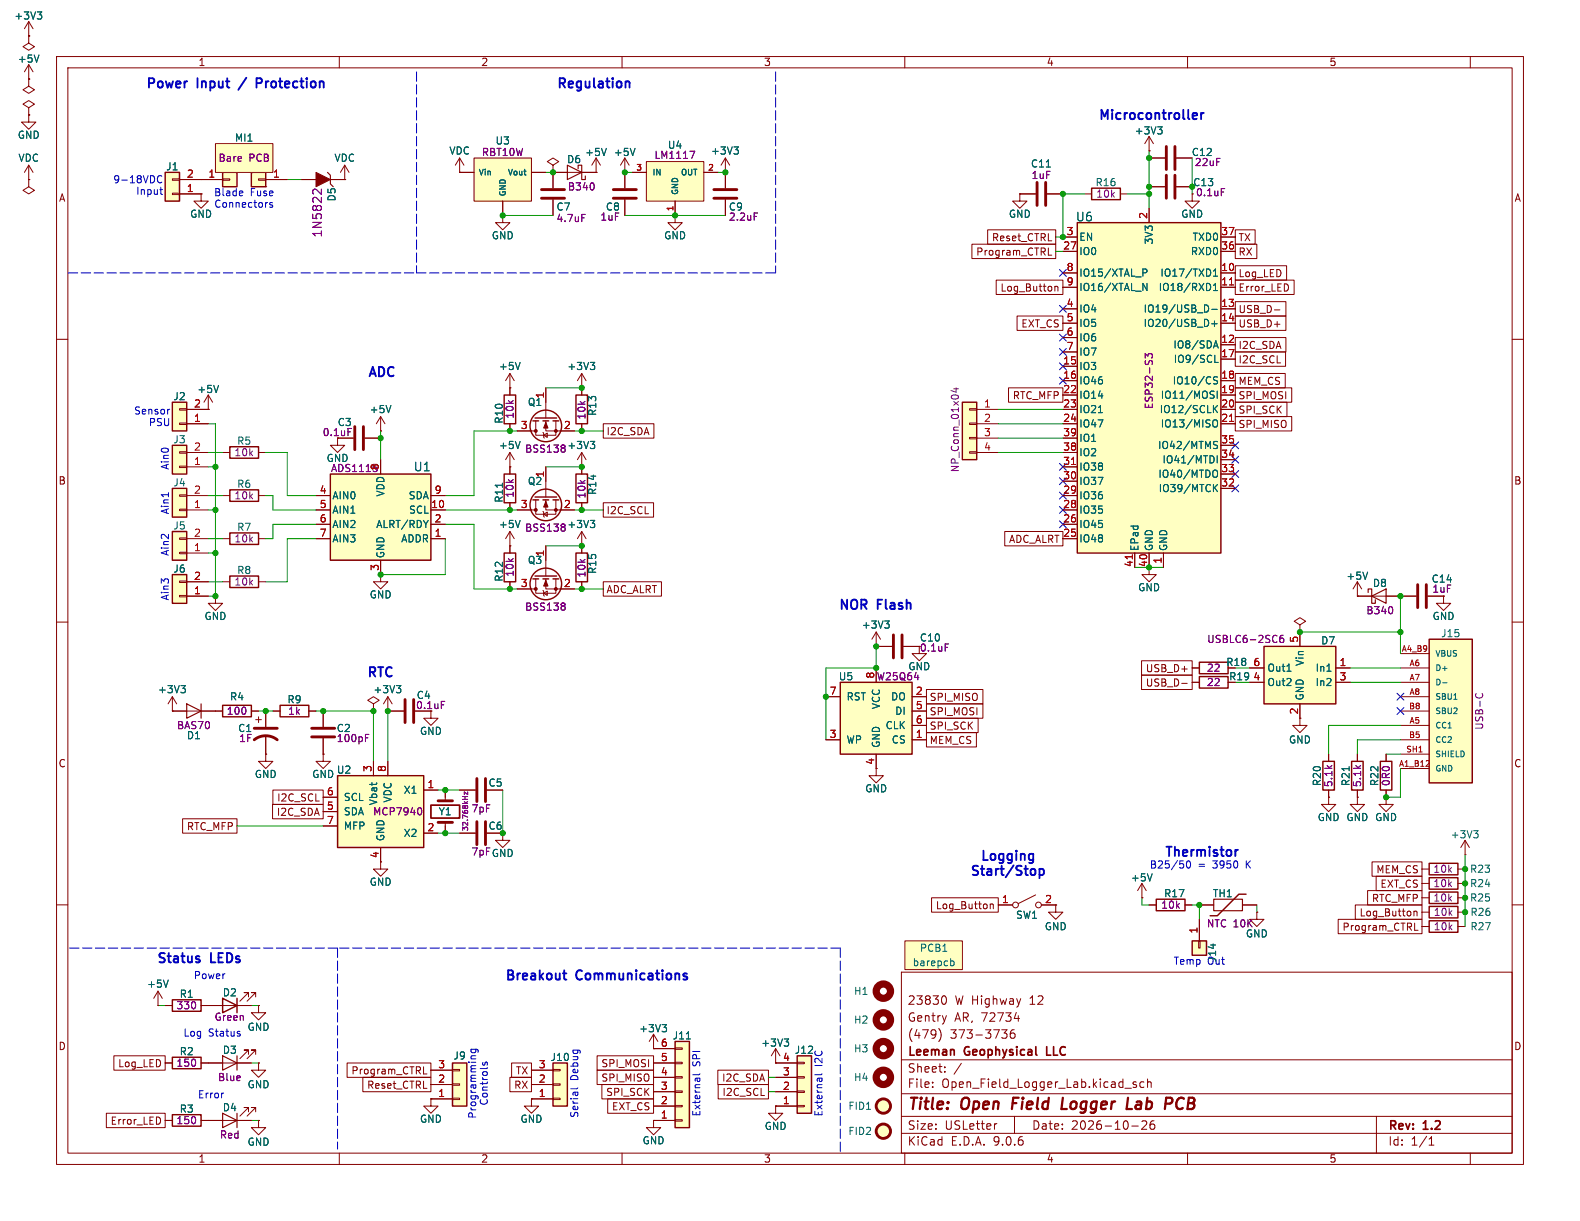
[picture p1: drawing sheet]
<svg xmlns="http://www.w3.org/2000/svg" width="279mm" height="216mm" viewBox="0 0 279 216" stroke-linecap="round" stroke-linejoin="round" font-family="sans-serif">
<defs><g id="words">
<g font-size="2.8" fill="#840000">
<text x="160.4" y="196.8">Title:</text>
<text x="170.1" y="196.8">Open</text>
<text x="179.8" y="196.8">Field</text>
<text x="189.4" y="196.8">Logger</text>
<text x="201.7" y="196.8">Lab</text>
<text x="209.3" y="196.8">PCB</text>
</g>
<g font-size="2.3" fill="#0000c2">
<text x="25.6" y="16.1">Power</text>
<text x="34.8" y="16.1">Input</text>
<text x="43" y="16.1">/</text>
<text x="46.6" y="16.1">Protection</text>
<text x="98.3" y="16.1">Regulation</text>
<text x="64.9" y="67.1">ADC</text>
<text x="148.1" y="108.3">NOR</text>
<text x="155.2" y="108.3">Flash</text>
<text x="64.7" y="120.2">RTC</text>
<text x="171.4" y="155.3">Start/Stop</text>
<text x="173.2" y="152.6">Logging</text>
<text x="205.8" y="151.9">Thermistor</text>
<text x="27.5" y="170.7">Status</text>
<text x="37.2" y="170.7">LEDs</text>
<text x="89.1" y="173.8">Breakout</text>
<text x="101.9" y="173.8">Communications</text>
</g>
<text font-size="2.3" fill="#006464" x="194.1" y="21.6">Microcontroller</text>
<g font-size="2.1" fill="#006464">
<text x="190.2" y="39.3">U6</text>
<text x="73.1" y="83.5">U1</text>
</g>
<text font-size="2.1" fill="#840084" x="57.1" y="42.1" transform="rotate(-90 57.1 42.1)">1N5822</text>
<g font-size="2.1" fill="#840000">
<text x="160.4" y="177.9">23830</text>
<text x="168.8" y="177.9">W Highway</text>
<text x="182.2" y="177.9">12</text>
<text x="160.4" y="183.9">(479)</text>
<text x="160.4" y="180.9">Gentry</text>
<text x="168" y="183.9">373-3736</text>
<text x="168.8" y="180.9">AR, 72734</text>
<text x="160.4" y="189.9">Sheet:</text>
<text x="160.4" y="187.1">Leeman</text>
<text x="170.6" y="187.1">Geophysical</text>
<text x="185.7" y="187.1">LLC</text>
<text x="160.4" y="192.6">File:</text>
<text x="166.5" y="192.6">Open_Field_Logger_Lab.kicad_sch</text>
<text x="160.4" y="202.8">KiCad</text>
<text x="160.4" y="200">Size:</text>
<text x="167.1" y="200">USLetter</text>
<text x="168.1" y="202.8">E.D.A.</text>
<text x="175.7" y="202.8">9.0.6</text>
<text x="182.4" y="200">Date:</text>
<text x="189.4" y="200">2026-10-26</text>
<text x="245.4" y="200.2">Rev:</text>
<text x="245.4" y="202.8">Id:</text>
<text x="249.5" y="202.8">1/1</text>
<text x="251.8" y="200.2">1.2</text>
</g>
<g font-size="1.8" fill="#006464">
<text x="2.4" y="3.7">+3V3</text>
<text x="3" y="11.3">+5V</text>
<text x="200.6" y="24">+3V3</text>
<text x="3" y="24.7">GND</text>
<text x="3.2" y="28.8">VDC</text>
<text x="41.4" y="25.2">MI1</text>
<text x="59" y="28.8">VDC</text>
<text x="79.4" y="27.5">VDC</text>
<text x="100.2" y="29.1">D6</text>
<text x="103.4" y="27.8">+5V</text>
<text x="108.5" y="27.8">+5V</text>
<text x="125.6" y="27.5">+3V3</text>
<text x="182.2" y="29.8">C11</text>
<text x="29.3" y="30.3">J1</text>
<text x="59.5" y="35.7" transform="rotate(-90 59.5 35.7)">D5</text>
<text x="193.6" y="33.1">R16</text>
<text x="33.5" y="38.7">GND</text>
<text x="98.3" y="37.4">C7</text>
<text x="178.3" y="38.7">GND</text>
<text x="208.8" y="38.7">GND</text>
<text x="86.9" y="42.5">GND</text>
<text x="117.3" y="42.5">GND</text>
<text x="190.8" y="42.8">EN</text>
<text x="190.8" y="45.3">IO0</text>
<text x="204.1" y="43.3" transform="rotate(-90 204.1 43.3)">3V3</text>
<text x="210.5" y="45.3">RXD0</text>
<text x="210.8" y="42.8">TXD0</text>
<text x="190.8" y="49.1">IO15/XTAL_P</text>
<text x="190.8" y="51.7">IO16/XTAL_N</text>
<text x="204.8" y="51.7">IO18/RXD1</text>
<text x="205.1" y="49.1">IO17/TXD1</text>
<text x="190.8" y="55.5">IO4</text>
<text x="190.8" y="58">IO5</text>
<text x="202.1" y="55.5">IO19/USB_D-</text>
<text x="202.1" y="58">IO20/USB_D+</text>
<text x="88.1" y="65.6">+5V</text>
<text x="100.2" y="65.6">+3V3</text>
<text x="190.8" y="60.6">IO6</text>
<text x="190.8" y="63.1">IO7</text>
<text x="190.8" y="65.6">IO3</text>
<text x="207.4" y="61.8">IO8/SDA</text>
<text x="207.5" y="64.4">IO9/SCL</text>
<text x="30.6" y="71">J2</text>
<text x="34.8" y="69.7">+5V</text>
<text x="93.2" y="72">Q1</text>
<text x="190.8" y="68.2">IO46</text>
<text x="190.8" y="70.7">IO14</text>
<text x="205.2" y="70.7">IO11/MOSI</text>
<text x="207.3" y="68.2">IO10/CS</text>
<text x="65.3" y="73.3">+5V</text>
<text x="89.1" y="75" transform="rotate(-90 89.1 75)">R10</text>
<text x="105.6" y="73.7" transform="rotate(-90 105.6 73.7)">R13</text>
<text x="190.8" y="73.3">IO21</text>
<text x="190.8" y="75.8">IO47</text>
<text x="205" y="73.3">IO12/SCLK</text>
<text x="205.2" y="75.8">IO13/MISO</text>
<text x="30.6" y="78.6">J3</text>
<text x="88.1" y="79.6">+5V</text>
<text x="190.8" y="78.3">IO1</text>
<text x="190.8" y="80.9">IO2</text>
<text x="190.8" y="83.4">IO38</text>
<text x="204.7" y="79.6">IO42/MTMS</text>
<text x="205.5" y="82.1">IO41/MTDI</text>
<text x="30.6" y="86.2">J4</text>
<text x="58.7" y="88.5">AIN0</text>
<text x="68.2" y="87.9" transform="rotate(-90 68.2 87.9)">VDD</text>
<text x="72.2" y="88.5">SDA</text>
<text x="93.2" y="86">Q2</text>
<text x="105.6" y="87.6" transform="rotate(-90 105.6 87.6)">R14</text>
<text x="190.8" y="86">IO37</text>
<text x="190.8" y="88.5">IO36</text>
<text x="204.7" y="84.7">IO40/MTDO</text>
<text x="204.8" y="87.2">IO39/MTCK</text>
<text x="30.6" y="93.8">J5</text>
<text x="58.7" y="91">AIN1</text>
<text x="58.7" y="93.6">AIN2</text>
<text x="66.4" y="93.6">ALRT/RDY</text>
<text x="72.2" y="91">SCL</text>
<text x="88.1" y="93.6">+5V</text>
<text x="190.8" y="91">IO35</text>
<text x="190.8" y="93.6">IO45</text>
<text x="30.6" y="101.4">J6</text>
<text x="58.7" y="96.1">AIN3</text>
<text x="68.2" y="98.8" transform="rotate(-90 68.2 98.8)">GND</text>
<text x="70.8" y="96.1">ADDR</text>
<text x="93.2" y="99.9">Q3</text>
<text x="105.6" y="101.6" transform="rotate(-90 105.6 101.6)">R15</text>
<text x="190.8" y="96.1">IO48</text>
<text x="201.5" y="97.5" transform="rotate(-90 201.5 97.5)">EPad</text>
<text x="204.1" y="97.5" transform="rotate(-90 204.1 97.5)">GND</text>
<text x="206.6" y="97.5" transform="rotate(-90 206.6 97.5)">GND</text>
<text x="65.3" y="106">GND</text>
<text x="89.1" y="103" transform="rotate(-90 89.1 103)">R12</text>
<text x="201.2" y="104.7">GND</text>
<text x="238" y="102.7">+5V</text>
<text x="242.7" y="104">D8</text>
<text x="253.1" y="103.2">C14</text>
<text x="36.1" y="109.8">GND</text>
<text x="152.3" y="111.4">+3V3</text>
<text x="253.2" y="109.8">GND</text>
<text x="254.7" y="112.9">J15</text>
<text x="224" y="119">Out1</text>
<text x="230.7" y="117.9" transform="rotate(-90 230.7 117.9)">Vin</text>
<text x="232.5" y="119">In1</text>
<text x="233.5" y="114.1">D7</text>
<text x="27.8" y="122.8">+3V3</text>
<text x="40.6" y="124.1">R4</text>
<text x="50.7" y="124.6">R9</text>
<text x="65.9" y="122.8">+3V3</text>
<text x="148.2" y="120.5">U5</text>
<text x="149.6" y="124.1">RST</text>
<text x="155.8" y="125.5" transform="rotate(-90 155.8 125.5)">VCC</text>
<text x="157.5" y="124.1">DO</text>
<text x="224" y="121.5">Out2</text>
<text x="230.7" y="124" transform="rotate(-90 230.7 124)">GND</text>
<text x="232.5" y="121.5">In2</text>
<text x="32.9" y="130.9">D1</text>
<text x="42" y="129.6">C1</text>
<text x="74.2" y="130.1">GND</text>
<text x="149.6" y="131.7">WP</text>
<text x="156.5" y="129.1">CLK</text>
<text x="157.6" y="131.7">CS</text>
<text x="158.2" y="126.6">DI</text>
<text x="227.8" y="131.7">GND</text>
<text x="45" y="137.8">GND</text>
<text x="55.1" y="137.8">GND</text>
<text x="59.5" y="137">U2</text>
<text x="155.8" y="132.3" transform="rotate(-90 155.8 132.3)">GND</text>
<text x="60.7" y="141.8">SCL</text>
<text x="66.9" y="142.5" transform="rotate(-90 66.9 142.5)">Vbat</text>
<text x="69.4" y="142" transform="rotate(-90 69.4 142)">VDC</text>
<text x="71.3" y="140.6">X1</text>
<text x="152.9" y="140.3">GND</text>
<text x="60.7" y="144.4">SDA</text>
<text x="60.7" y="146.9">MFP</text>
<text x="68.2" y="148.8" transform="rotate(-90 68.2 148.8)">GND</text>
<text x="71.3" y="148.2">X2</text>
<text x="77.5" y="144.4">Y1</text>
<text x="232.9" y="145.4">GND GND GND</text>
<text x="256.4" y="148.4">+3V3</text>
<text x="83.3" y="151.5">7pF GND</text>
<text x="259.9" y="154.5">R23</text>
<text x="65.3" y="156.8">GND</text>
<text x="199.9" y="156.1">+5V</text>
<text x="205.7" y="158.9">R17</text>
<text x="214.4" y="158.9">TH1</text>
<text x="259.9" y="157.1">R24</text>
<text x="259.9" y="159.6">R25</text>
<text x="179.6" y="162.7">SW1</text>
<text x="184.7" y="164.7">GND</text>
<text x="220.2" y="166">GND</text>
<text x="259.9" y="164.7">R27</text>
<text x="259.9" y="162.2">R26</text>
<text x="161.3" y="171">barepcb</text>
<text x="162.6" y="168.5">PCB1</text>
<text x="215.2" y="170.2" transform="rotate(-90 215.2 170.2)">J14</text>
<text x="25.9" y="174.9">+5V</text>
<text x="39.3" y="176.4">D2</text>
<text x="150.9" y="176.1">H1</text>
<text x="43.7" y="182.5">GND</text>
<text x="112.9" y="182.7">+3V3</text>
<text x="118.9" y="184">J11</text>
<text x="134.5" y="185.3">+3V3</text>
<text x="150.9" y="181.2">H2</text>
<text x="39.3" y="186.5">D3</text>
<text x="80.1" y="187.6">J9</text>
<text x="97.3" y="187.8">J10</text>
<text x="140.4" y="186.5">J12</text>
<text x="150.9" y="186.3">H3</text>
<text x="150.9" y="191.4">H4</text>
<text x="39.3" y="196.7">D4</text>
<text x="43.7" y="192.6">GND</text>
<text x="149.9" y="196.4">FID1</text>
<text x="43.7" y="202.8">GND</text>
<text x="74.2" y="198.7">GND</text>
<text x="91.9" y="198.7">GND</text>
<text x="113.5" y="202.5">GND</text>
<text x="135.1" y="200">GND</text>
<text x="149.9" y="200.9">FID2</text>
</g>
<g font-size="1.8" fill="#840000">
<text x="35" y="11.9">1</text>
<text x="85" y="11.9">2</text>
<text x="135" y="11.9">3</text>
<text x="185" y="11.9">4</text>
<text x="235" y="11.9">5</text>
<text x="10.3" y="35.9">A</text>
<text x="267.7" y="35.9">A</text>
<text x="172.5" y="45.4">Program_CTRL</text>
<text x="175.3" y="42.9">Reset_CTRL</text>
<text x="218.9" y="42.9">TX</text>
<text x="218.9" y="45.4">RX</text>
<text x="176.8" y="51.8">Log_Button</text>
<text x="218.9" y="49.2">Log_LED</text>
<text x="218.9" y="51.8">Error_LED</text>
<text x="180.5" y="58.1">EXT_CS</text>
<text x="218.9" y="58.1">USB_D+</text>
<text x="218.9" y="55.6">USB_D-</text>
<text x="218.9" y="64.5">I2C_SCL</text>
<text x="218.9" y="61.9">I2C_SDA</text>
<text x="179" y="70.8">RTC_MFP</text>
<text x="218.9" y="70.8">SPI_MOSI</text>
<text x="218.9" y="68.3">MEM_CS</text>
<text x="107.2" y="77.2">I2C_SDA</text>
<text x="218.9" y="73.3">SPI_SCK</text>
<text x="218.9" y="75.9">SPI_MISO</text>
<text x="10.3" y="85.9">B</text>
<text x="267.7" y="85.9">B</text>
<text x="107.2" y="91.1">I2C_SCL</text>
<text x="178.3" y="96.2">ADC_ALRT</text>
<text x="107.2" y="105.1">ADC_ALRT</text>
<text x="202.5" y="119.1">USB_D+</text>
<text x="216.7" y="118">R18</text>
<text x="73.5" y="125.6">0.1uF</text>
<text x="164.3" y="124.1">SPI_MISO</text>
<text x="202.5" y="121.6">USB_D-</text>
<text x="217.3" y="120.5">R19</text>
<text x="164.3" y="131.8">MEM_CS</text>
<text x="164.3" y="129.2">SPI_SCK</text>
<text x="164.3" y="126.7">SPI_MOSI</text>
<text x="10.3" y="135.9">C</text>
<text x="267.7" y="135.9">C</text>
<text x="48.9" y="141.9">I2C_SCL</text>
<text x="86.3" y="139.3">C5</text>
<text x="32.9" y="147">RTC_MFP</text>
<text x="48.9" y="144.5">I2C_SDA</text>
<text x="86.3" y="146.9">C6</text>
<text x="243.3" y="154.6">MEM_CS</text>
<text x="165.4" y="161">Log_Button</text>
<text x="242.5" y="159.7">RTC_MFP</text>
<text x="244" y="157.2">EXT_CS</text>
<text x="237.3" y="164.8">Program_CTRL</text>
<text x="240.3" y="162.2">Log_Button</text>
<text x="10.3" y="185.9">D</text>
<text x="267.7" y="185.9">D</text>
<text x="20.8" y="188.9">Log_LED</text>
<text x="62" y="190.2">Program_CTRL</text>
<text x="91.1" y="190.2">TX</text>
<text x="106.2" y="188.9">SPI_MOSI</text>
<text x="106.2" y="191.5">SPI_MISO</text>
<text x="127.6" y="191.5">I2C_SDA</text>
<text x="64.8" y="192.7">Reset_CTRL</text>
<text x="90.8" y="192.7">RX</text>
<text x="107.1" y="194">SPI_SCK</text>
<text x="108.1" y="196.5">EXT_CS</text>
<text x="127.7" y="194">I2C_SCL</text>
<text x="19.5" y="199.1">Error_LED</text>
<text x="35" y="205.8">1</text>
<text x="85" y="205.8">2</text>
<text x="135" y="205.8">3</text>
<text x="185" y="205.8">4</text>
<text x="235" y="205.8">5</text>
</g>
<g font-size="1.8" fill="#840084">
<text x="38.5" y="28.8">Bare</text>
<text x="44" y="28.8">PCB</text>
<text x="85.1" y="27.8">RBT10W</text>
<text x="87.5" y="25.8">U3</text>
<text x="115.6" y="28.3">LM1117</text>
<text x="118" y="26.5">U4</text>
<text x="210.7" y="27.8">C12</text>
<text x="211.2" y="29.6">22uF</text>
<text x="100.3" y="33.9">B340</text>
<text x="182.3" y="31.9">1uF</text>
<text x="193.8" y="35.2">10k</text>
<text x="210.9" y="33.1">C13</text>
<text x="211.4" y="34.9">0.1uF</text>
<text x="98.3" y="39.5">4.7uF</text>
<text x="106.1" y="39.2">1uF</text>
<text x="107" y="37.4">C8</text>
<text x="128.8" y="37.4">C9</text>
<text x="128.8" y="39.2">2.2uF</text>
<text x="57" y="77.3">0.1uF</text>
<text x="59.6" y="75.5">C3</text>
<text x="91" y="74.1" transform="rotate(-90 91 74.1)">10k</text>
<text x="103.7" y="74.3" transform="rotate(-90 103.7 74.3)">10k</text>
<text x="204.1" y="72.4" transform="rotate(-90 204.1 72.4)">ESP32-S3</text>
<text x="41.4" y="80.9">10k</text>
<text x="41.8" y="78.8">R5</text>
<text x="57.7" y="81.9">GND</text>
<text x="58.4" y="83.7">ADS1115</text>
<text x="92.8" y="80.2">BSS138</text>
<text x="100.2" y="79.6">+3V3</text>
<text x="169.8" y="83.6" transform="rotate(-90 169.8 83.6)">NP_Conn_01x04</text>
<text x="41.4" y="88.5">10k</text>
<text x="41.8" y="86.5">R6</text>
<text x="89.1" y="89" transform="rotate(-90 89.1 89)">R11</text>
<text x="91" y="88.1" transform="rotate(-90 91 88.1)">10k</text>
<text x="103.7" y="88.3" transform="rotate(-90 103.7 88.3)">10k</text>
<text x="41.8" y="94.1">R7</text>
<text x="92.8" y="94.2">BSS138</text>
<text x="100.2" y="93.6">+3V3</text>
<text x="41.4" y="96.1">10k</text>
<text x="41.8" y="101.7">R8</text>
<text x="41.4" y="103.7">10k</text>
<text x="91" y="102.1" transform="rotate(-90 91 102.1)">10k</text>
<text x="103.7" y="102.2" transform="rotate(-90 103.7 102.2)">10k</text>
<text x="253.2" y="105">1uF</text>
<text x="92.8" y="108.2">BSS138</text>
<text x="162.6" y="113.6">C10</text>
<text x="213.4" y="113.9">USBLC6-2SC6</text>
<text x="241.5" y="108.8">B340</text>
<text x="160.5" y="118.7">GND</text>
<text x="162.6" y="115.4">0.1uF</text>
<text x="213.3" y="119">22</text>
<text x="73.6" y="123.8">C4</text>
<text x="154.9" y="120.5">W25Q64</text>
<text x="213.3" y="121.5">22</text>
<text x="31.2" y="129.1">BAS70</text>
<text x="40" y="126.6">100</text>
<text x="42.2" y="131.4">1F</text>
<text x="50.8" y="126.6">1k</text>
<text x="59.4" y="129.6">C2</text>
<text x="59.4" y="131.4">100pF</text>
<text x="262.5" y="129.2" transform="rotate(-90 262.5 129.2)">USB-C</text>
<text x="83.3" y="143.9">7pF</text>
<text x="233.8" y="139.1" transform="rotate(-90 233.8 139.1)">R20</text>
<text x="235.8" y="139.3" transform="rotate(-90 235.8 139.3)">5.1k</text>
<text x="238.9" y="139.1" transform="rotate(-90 238.9 139.1)">R21</text>
<text x="240.9" y="139.3" transform="rotate(-90 240.9 139.3)">5.1k</text>
<text x="243.9" y="139.1" transform="rotate(-90 243.9 139.1)">R22</text>
<text x="246" y="139.1" transform="rotate(-90 246 139.1)">0R0</text>
<text x="65.9" y="144.4">MCP7940</text>
<text x="253.4" y="154.5">10k</text>
<text x="205.2" y="160.9">10k</text>
<text x="253.4" y="157.1">10k</text>
<text x="253.4" y="159.6">10k</text>
<text x="213.5" y="164.2">NTC 10K</text>
<text x="253.4" y="162.2">10k</text>
<text x="253.4" y="164.7">10k</text>
<text x="31.1" y="178.7">330</text>
<text x="31.7" y="176.6">R1</text>
<text x="37.8" y="180.7">Green</text>
<text x="31.1" y="188.8">150</text>
<text x="31.7" y="186.8">R2</text>
<text x="38.5" y="191.4">Blue</text>
<text x="31.7" y="197">R3</text>
<text x="31.1" y="199">150</text>
<text x="38.8" y="201.5">Red</text>
</g>
<g font-size="1.8" fill="#0000c2">
<text x="19.9" y="32.6">9-18VDC</text>
<text x="24" y="34.7">Input</text>
<text x="37.8" y="34.9">Blade</text>
<text x="44.2" y="34.9">Fuse</text>
<text x="37.8" y="36.9">Connectors</text>
<text x="23.6" y="73.5">Sensor</text>
<text x="26.2" y="75.5">PSU</text>
<text x="30.1" y="83.2" transform="rotate(-90 30.1 83.2)">Ain0</text>
<text x="30.1" y="91" transform="rotate(-90 30.1 91)">Ain1</text>
<text x="30.1" y="98.4" transform="rotate(-90 30.1 98.4)">Ain2</text>
<text x="30.1" y="106.3" transform="rotate(-90 30.1 106.3)">Ain3</text>
<text x="203.2" y="153.8">B25/50</text>
<text x="211.8" y="153.8">=</text>
<text x="214.6" y="153.8">3950</text>
<text x="220.6" y="153.8">K</text>
<text x="34.2" y="173.3">Power</text>
<text x="207.5" y="170.8">Temp</text>
<text x="213.5" y="170.8">Out</text>
<text x="32.4" y="183.5">Log</text>
<text x="36.8" y="183.5">Status</text>
<text x="102.5" y="191.1" transform="rotate(-90 102.5 191.1)">Debug</text>
<text x="124.1" y="188.6" transform="rotate(-90 124.1 188.6)">SPI</text>
<text x="145.6" y="188.6" transform="rotate(-90 145.6 188.6)">I2C</text>
<text x="34.9" y="194.4">Error</text>
<text x="84.4" y="197.9" transform="rotate(-90 84.4 197.9)">Programming</text>
<text x="86.5" y="195.6" transform="rotate(-90 86.5 195.6)">Controls</text>
<text x="102.5" y="197.8" transform="rotate(-90 102.5 197.8)">Serial</text>
<text x="124.1" y="197.5" transform="rotate(-90 124.1 197.5)">External</text>
<text x="145.6" y="197.5" transform="rotate(-90 145.6 197.5)">External</text>
</g>
<g font-size="1.8" fill="#a90000">
<text x="32.9" y="34">1</text>
<text x="32.9" y="31.5">2</text>
<text x="36.8" y="31.5">1</text>
<text x="48.2" y="31.5">1</text>
<text x="188.5" y="41.7">3</text>
<text x="202.9" y="38.8" transform="rotate(-90 202.9 38.8)">2</text>
<text x="215.9" y="41.7">37</text>
<text x="187.9" y="44.2">27</text>
<text x="215.9" y="44.2">36</text>
<text x="188.5" y="48">8</text>
<text x="188.5" y="50.5">9</text>
<text x="215.9" y="48">10</text>
<text x="215.9" y="50.5">11</text>
<text x="188.5" y="54.4">4</text>
<text x="188.5" y="56.9">5</text>
<text x="188.5" y="59.4">6</text>
<text x="215.9" y="54.4">13</text>
<text x="215.9" y="56.9">14</text>
<text x="187.9" y="64.5">15</text>
<text x="188.5" y="62">7</text>
<text x="215.9" y="60.7">12</text>
<text x="215.9" y="63.2">17</text>
<text x="96.3" y="70.6" transform="rotate(-90 96.3 70.6)">1</text>
<text x="187.9" y="67.1">16</text>
<text x="187.9" y="69.6">22</text>
<text x="215.9" y="67.1">18</text>
<text x="215.9" y="69.6">19</text>
<text x="34.2" y="74.7">1</text>
<text x="34.2" y="72.1">2</text>
<text x="92" y="75.9">3</text>
<text x="99.6" y="75.9">2</text>
<text x="173.9" y="72.1">1</text>
<text x="173.9" y="74.7">2</text>
<text x="173.9" y="77.2">3</text>
<text x="187.9" y="72.1">23</text>
<text x="187.9" y="74.7">24</text>
<text x="187.9" y="77.2">39</text>
<text x="215.9" y="72.1">20</text>
<text x="215.9" y="74.7">21</text>
<text x="34.2" y="82.3">1</text>
<text x="34.2" y="79.8">2</text>
<text x="67.1" y="83.3" transform="rotate(-90 67.1 83.3)">8</text>
<text x="173.9" y="79.8">4</text>
<text x="187.9" y="79.8">38</text>
<text x="187.9" y="82.3">31</text>
<text x="215.9" y="78.5">35</text>
<text x="215.9" y="81">34</text>
<text x="215.9" y="83.6">33</text>
<text x="34.2" y="89.9">1</text>
<text x="34.2" y="87.4">2</text>
<text x="56.4" y="87.4">4</text>
<text x="56.4" y="89.9">5</text>
<text x="76.2" y="89.9">10</text>
<text x="76.8" y="87.4">9</text>
<text x="92" y="89.9">3</text>
<text x="96.3" y="84.5" transform="rotate(-90 96.3 84.5)">1</text>
<text x="99.6" y="89.9">2</text>
<text x="187.9" y="84.8">30</text>
<text x="187.9" y="87.4">29</text>
<text x="187.9" y="89.9">28</text>
<text x="215.9" y="86.1">32</text>
<text x="34.2" y="95">2</text>
<text x="56.4" y="92.5">6</text>
<text x="56.4" y="95">7</text>
<text x="76.8" y="92.5">2</text>
<text x="76.8" y="95">1</text>
<text x="187.9" y="92.5">26</text>
<text x="187.9" y="95">25</text>
<text x="34.2" y="97.5">1</text>
<text x="67.1" y="101" transform="rotate(-90 67.1 101)">3</text>
<text x="96.3" y="98.5" transform="rotate(-90 96.3 98.5)">1</text>
<text x="200.4" y="100.4" transform="rotate(-90 200.4 100.4)">41</text>
<text x="202.9" y="100.4" transform="rotate(-90 202.9 100.4)">40</text>
<text x="205.5" y="99.8" transform="rotate(-90 205.5 99.8)">1</text>
<text x="34.2" y="105.2">1</text>
<text x="34.2" y="102.6">2</text>
<text x="92" y="103.9">3</text>
<text x="99.6" y="103.9">2</text>
<text x="229.6" y="113.7" transform="rotate(-90 229.6 113.7)">5</text>
<text x="221.5" y="117.9">6</text>
<text x="236.8" y="117.9">1</text>
<text x="146.6" y="122.9">7</text>
<text x="154.7" y="120.1" transform="rotate(-90 154.7 120.1)">8</text>
<text x="161.9" y="122.9">2</text>
<text x="161.9" y="125.5">5</text>
<text x="221.5" y="120.4">4</text>
<text x="236.8" y="120.4">3</text>
<text x="146.6" y="130.6">3</text>
<text x="161.9" y="128">6</text>
<text x="161.9" y="130.6">1</text>
<text x="229.6" y="126.4" transform="rotate(-90 229.6 126.4)">2</text>
<text x="65.8" y="136.6" transform="rotate(-90 65.8 136.6)">3</text>
<text x="68.3" y="136.6" transform="rotate(-90 68.3 136.6)">8</text>
<text x="154.7" y="135.3" transform="rotate(-90 154.7 135.3)">4</text>
<text x="57.7" y="140.7">6</text>
<text x="57.7" y="143.3">5</text>
<text x="75.5" y="139.4">1</text>
<text x="57.7" y="145.8">7</text>
<text x="75.5" y="147.1">2</text>
<text x="67.1" y="151.8" transform="rotate(-90 67.1 151.8)">4</text>
<text x="177.1" y="159.8">1</text>
<text x="184.7" y="159.8">2</text>
<text x="211.8" y="165.2" transform="rotate(-90 211.8 165.2)">1</text>
<text x="116.8" y="185.2">6</text>
<text x="77.4" y="191.5">2</text>
<text x="77.4" y="189">3</text>
<text x="95.2" y="191.5">2</text>
<text x="95.2" y="189">3</text>
<text x="116.8" y="190.2">4</text>
<text x="116.8" y="187.7">5</text>
<text x="138.4" y="190.2">3</text>
<text x="138.4" y="187.7">4</text>
<text x="77.4" y="194.1">1</text>
<text x="95.2" y="194.1">1</text>
<text x="116.8" y="197.9">1</text>
<text x="116.8" y="195.3">2</text>
<text x="116.8" y="192.8">3</text>
<text x="138.4" y="195.3">1</text>
<text x="138.4" y="192.8">2</text>
</g>
<g font-size="1.4" fill="#006464">
<text x="84.6" y="31.2">Vin</text>
<text x="89.6" y="34.8" transform="rotate(-90 89.6 34.8)">GND</text>
<text x="89.7" y="31.2">Vout</text>
<text x="115.3" y="31.2">IN</text>
<text x="120.1" y="34.5" transform="rotate(-90 120.1 34.5)">GND</text>
<text x="120.3" y="31.2">OUT</text>
<text x="253.7" y="116.3">VBUS</text>
<text x="253.7" y="118.8">D+</text>
<text x="253.7" y="121.4">D-</text>
<text x="253.7" y="123.9">SBU1</text>
<text x="253.7" y="126.5">SBU2</text>
<text x="253.7" y="129">CC1</text>
<text x="253.7" y="131.5">CC2</text>
<text x="253.7" y="134.1">SHIELD</text>
<text x="253.7" y="136.6">GND</text>
</g>
<g font-size="1.4" fill="#a90000">
<text x="112.4" y="30.2">3</text>
<text x="125.1" y="30.2">2</text>
<text x="119.1" y="37.4" transform="rotate(-90 119.1 37.4)">1</text>
<text x="247.8" y="115.3">A4_B9</text>
<text x="249.1" y="117.9">A6</text>
<text x="249.1" y="125.5">B8</text>
<text x="249.1" y="120.4">A7</text>
<text x="249.1" y="122.9">A8</text>
<text x="249.1" y="130.6">B5</text>
<text x="249.1" y="128">A5</text>
<text x="247.3" y="135.6">A1_B12</text>
<text x="248.6" y="133.1">SH1</text>
</g>
<text font-size="1.2" fill="#840084" x="83" y="146.8" transform="rotate(-90 83 146.8)">32.768kHz</text>
</g></defs>
<g fill="none" stroke="#840000" stroke-width=".18">
<path d="M10 10h259.4v195.9h-259.4zM12 12h255.4v191.9h-255.4zM60 10v2M110 10v2M160 10v2M210 10v2M260 10v2M10 60h2M267.4 60h2M10 110h2M38.1 105.4v1.3h-1.3l1.3 1.3 1.3-1.3h-1.3M38.1 105.4h.1"/>
<path d="M267.4 110h2M10 160h2M159.4 171.9h108v32h-108zM166.9 176.1a.81 .81 0 0 1 .5 .6 .81 .81 0 0 1-.3 .8l-.2 .1M180.1 179.6v1M267.4 160h2M159.4 197.4h108M159.4 193.4h108M159.4 187.4h108M164.9 192.1v.2M164.9 191.4v.1M166.1 181.9a1.74 1.74 0 0 1-.1 2.3"/>
<path d="M167.1 189.4v.2M167.1 188.7v.1M170 188l-1.3 1.9M176.3 198.7l-.3 .1M177.1 182.1h1l-.5 .6 .4 .1 .1 .5-.3 .3h-.4M179.4 180.1h.9M179.4 182.1a.59 .59 0 0 0-.8 .6v.6l.2 .2 .4 .1 .2-.2 .1-.5-.1-.2h-.5l-.3 .2M179.4 197.4v3M198.9 192.4h1.2M200.1 199.1h1.2M200.9 191.4l-.3-.1-.2 .2v.2l.5 .2v.3h-.5M201.9 198.3l.6-.1 .2 .1 .1 .3-.9 1.1h.9"/>
<path d="M202.3 191.4l-.4-.1-.3 .3v.4l.1 .2h.6M202.9 191.4l.2-.1 .4 .1 .1 .9M202.9 190.8v1.5M204.1 198.2a.59 .59 0 0 0-.7 .6v.6l.1 .2 .4 .1 .2-.2 .1-.5-.1-.2h-.5l-.2 .2M243.4 197.4v6.5M60 203.9v2M110 203.9v2M159.4 200.4h108M160 203.9v2M210 203.9v2M252.7 202.5h.9M252.7 201.4l.4-.4v1.5"/>
<path d="M260 203.9v2"/>
</g>
<path d="M179.2 194.1l-.3 2M187.9 194.1l-.2 2h1M199.2 196.1h1M201.1 195.3a.4 .4 0 0 0-.3 .4 .4 .4 0 0 0 .2 .4M208.5 194.2a1.11 1.11 0 0 0 .1 1.9" fill="none" stroke="#840000" stroke-width=".4"/>
<path d="M185.1 185.1v1.5h.7" fill="none" stroke="#840000" stroke-width=".3"/>
<path d="M30.5 101.6h2.5v5.1h-2.5z" fill="#ffffc2"/>
<path d="M30.5 101.6h2.5v5.1h-2.5zM252.7 162.8h5.1v2h-5.1z" fill="none" stroke="#840000" stroke-width=".25"/>
<path d="M31.7 105.3h1.3v.2h-1.3zM31.7 102.7h1.3v.3h-1.3zM33 105.4h3.8M33 102.9h3.8M251.5 163.8h1.2M257.8 163.8h1.3" fill="none" stroke="#840000" stroke-width=".18"/>
<path d="M30.5 78.7h2.5v5.1h-2.5z" fill="#ffffc2"/>
<path d="M30.5 78.7h2.5v5.1h-2.5zM30.5 197.1h5.1v2h-5.1zM30.5 186.9h5.1v2.1h-5.1z" fill="none" stroke="#840000" stroke-width=".25"/>
<path d="M31.7 79.9h1.3v.2h-1.3zM31.7 82.4h1.3v.3h-1.3zM33 82.6h3.8M33 80h3.8M29.2 198.1h1.3M29.2 188h1.3M35.6 198.1h1.2M35.6 188h1.2" fill="none" stroke="#840000" stroke-width=".18"/>
<path d="M223.5 114.3h12.7v10.2h-12.7z" fill="#ffffc2"/>
<path d="M40.6 94.2h5.1v2.1h-5.1zM223.5 114.3h12.7v10.2h-12.7zM244.1 134.6h2v5.1h-2z" fill="none" stroke="#840000" stroke-width=".25"/>
<g fill="none" stroke="#840000" stroke-width=".18">
<path d="M39.4 95.3h1.2M45.7 95.3h1.3M67.3 101.6v1.3h1.3l-1.3 1.2-1.3-1.2h1.3M67.3 101.6h.1M221 118.1h2.5M229.9 111.8v2.5M236.2 118.1h2.6M221 120.7h2.5M229.9 124.5v3.8h-1.3l1.3 1.2 1.2-1.2h-1.2M236.2 120.7h2.6M245.1 133.4v1.2M245.1 139.7v1.3"/>
<path d="M245.1 141v1.2h-1.3l1.3 1.3 1.3-1.3h-1.3M245.1 141h.1M45.7 177.8v1.3h1.3l-1.3 1.2-1.3-1.2h1.3M45.7 177.8h.1"/>
</g>
<path d="M227.6 118.7h.7M234.6 118.7h.8" fill="none" stroke="#006464" stroke-width=".18"/>
<path d="M226.9 112.3l-.4 .1a.86 .86 0 0 0 0 1.2l.5-.1v-.4l-.2-.3h-.3l-.2 .3" fill="none" stroke="#840084" stroke-width=".18"/>
<path d="M30.5 86.4h2.5v5h-2.5z" fill="#ffffc2"/>
<path d="M30.5 86.4h2.5v5h-2.5z" fill="none" stroke="#840000" stroke-width=".25"/>
<path d="M31.7 90h1.3v.3h-1.3zM31.7 87.5h1.3v.3h-1.3zM33 90.2h3.8M33 87.6h3.8" fill="none" stroke="#840000" stroke-width=".18"/>
<path d="M30.5 94h2.5v5.1h-2.5z" fill="#ffffc2"/>
<path d="M30.5 94h2.5v5.1h-2.5zM212.1 119.6h5.1v2.1h-5.1z" fill="none" stroke="#840000" stroke-width=".25"/>
<path d="M59.7 77.5v1.2h-1.3l1.3 1.3 1.3-1.3h-1.3M31.7 97.7h1.3v.2h-1.3zM31.7 95.1h1.3v.3h-1.3zM33 97.8h3.8M33 95.3h3.8M47 133.4v1.2h1.3l-1.3 1.3-1.3-1.3h1.3M47 133.4h.1M210.8 120.7h1.3M222.2 161.3v1.3h-1.2l1.2 1.2 1.3-1.2h-1.3M222.2 161.3h.1" fill="none" stroke="#840000" stroke-width=".18"/>
<path d="M58.4 83.8h17.8v15.3h-17.8z" fill="#ffffc2"/>
<path d="M40.6 79h5.1v2h-5.1zM58.4 83.8h17.8v15.3h-17.8z" fill="none" stroke="#840000" stroke-width=".25"/>
<g fill="none" stroke="#840000" stroke-width=".18">
<path d="M39.4 80h1.2M45.7 80h1.3M55.9 87.6h2.5M55.9 90.2h2.5M55.9 92.7h2.5M55.9 95.3h2.5M67.3 81.3v2.5M67.3 99.1v2.5M76.2 87.6h2.5M76.2 90.2h2.5M76.2 92.7h2.5M76.2 95.3h2.5"/>
<path d="M66 124.5l1.1-.7-1.1-.6-1 .6 1 .7v1.2M66 125.7h.1M68.6 125.7h.1M68.6 123.2l-.8 1.3M68.6 123.2l.7 1.3M68.6 123.2v2.5"/>
</g>
<path d="M70.1 121.2h.8l-.4 .5M70.6 121.7l.3 .3v.3l-.3 .2" fill="none" stroke="#006464" stroke-width=".18"/>
<path d="M210.8 166.4h2.6v2.5h-2.6z" fill="#ffffc2"/>
<path d="M40.6 86.6h5.1v2h-5.1zM39.4 176.5l2.5 1.3-2.5 1.3zM41.9 176.5v2.6M210.8 166.4h2.6v2.5h-2.6z" fill="none" stroke="#840000" stroke-width=".25"/>
<g fill="none" stroke="#840000" stroke-width=".18">
<path d="M39.4 87.6h1.2M45.7 87.6h1.3M240 105.4h7.6M57.1 133.4v1.2h1.3l-1.3 1.3-1.2-1.3h1.2M57.1 133.4h.1M57.1 125.7v2.8M57.1 130.6v2.8M76.2 125.7v1.3h1.3l-1.3 1.3-1.3-1.3h1.3M36.8 177.8h7.6M43.9 176.3v-.8h-.7h.7l-1.5 1.5M45.2 176.3v-.8h-.8h.8l-1.5 1.5M212 166.4h.2v1.2h-.2z"/>
<path d="M212.1 162.6v3.8"/>
</g>
<path d="M241.9 104.8v-.7h.7v2.6h.6v-.7M242.6 105.4l2.5-1.3v2.6z" fill="none" stroke="#840000" stroke-width=".2"/>
<path d="M246.2 107.4l.1 .3-.1 .7M64.6 130.5h.5M64.6 129.9h.6" fill="none" stroke="#840084" stroke-width=".18"/>
<path d="M55.1 128.8h4.1M55.1 130.3h4.1" fill="none" stroke="#840000" stroke-width=".51"/>
<path d="M252.7 113h7.6v25.4h-7.6z" fill="#ffffc2"/>
<path d="M252.7 113h7.6v25.4h-7.6z" fill="none" stroke="#840000" stroke-width=".25"/>
<g fill="none" stroke="#840000" stroke-width=".18">
<path d="M247.6 115.6h5.1M247.6 118.1h5.1M68.6 125.7h2.8M78.7 139.7v1.9M247.6 120.7h5.1M247.6 123.2h5.1M247.6 125.7h5.1M247.6 128.3h5.1M247.6 130.8h5.1M247.6 133.4h5.1M247.6 135.9h5.1M67.3 152.4v1.3h1.3l-1.3 1.2-1.3-1.2h1.3"/>
<path d="M78.7 145.4v1.9"/>
</g>
<path d="M255.1 120.7h.8M257.1 123.7h.6" fill="none" stroke="#006464" stroke-width=".18"/>
<path d="M252.1 135.5h.7M252.7 134.6v.3" fill="none" stroke="#a90000" stroke-width=".18"/>
<path d="M78 124h.6M261.1 122.6l-.2 .3 .1 .3M262.1 122.6l.1 .3-.1 .3M82.7 140v.5l-.6-.5v.5" fill="none" stroke="#840084" stroke-width=".18"/>
<path d="M71.6 123.7v4.1M73.2 123.7v4.1M77.5 145.4h2.5M77.5 141.6h2.5" fill="none" stroke="#840000" stroke-width=".51"/>
<path d="M76.2 142.4h5.1v2.3h-5.1z" fill="none" stroke="#840000" stroke-width=".3"/>
<path d="M59.7 137.2h15.2v12.7h-15.2z" fill="#ffffc2"/>
<g fill="none" stroke="#840000" stroke-width=".25">
<path d="M89.2 69.9h2v5h-2zM94.2 74.4h1M94.6 73.9h3.8M96 74.4h1M97.8 74.4h1M39.4 124.7h5v2h-5zM49.5 124.7h5.1v2h-5.1zM59.7 137.2h15.2v12.7h-15.2zM239 134.6h2v5.1h-2zM252.7 152.7h5.1v2h-5.1zM252.7 155.2h5.1v2h-5.1zM30.5 176.8h5.1v2h-5.1z"/>
<circle cx="96.5" cy="75.3" r="2.79"/>
</g>
<g fill="none" stroke="#840000" stroke-width=".18">
<path d="M119.4 38.1v1.3h1.2l-1.2 1.2-1.3-1.2h1.3M119.4 38.1h.1M128.3 30.5h.1M128.3 27.9l-.8 1.3M128.3 27.9l.7 1.3M128.3 27.9v5.4M128.3 35.3v2.8M90.2 68.6v1.3M90.2 74.9v1.3M91.4 76.2h3.3M94.7 74.4v2.6h3.6v-2.6M96 76.5l.1 .1v.7l.2 .2"/>
<path d="M96.1 77l.7-.4v.7zM96.5 74.4v1.8h5.1M96.5 68.6v5.3M203.2 100.3v1.3h1.3l-1.3 1.3-1.3-1.3h1.3M229.9 110.5l1-.6-1-.7-1 .7 1 .6v1.3M229.9 111.8h.1M240 105.4h.1M240 102.9l-.7 1.2M240 102.9l.8 1.2M240 102.9v2.5M30.5 125.7h.1M30.5 123.2l-.8 1.3"/>
<path d="M30.5 123.2l.7 1.3M30.5 123.2v2.5M30.5 125.7h8.9M44.4 125.7h1.3M45.2 127.3h1M45.7 126.7v1.1M47 125.7v2.8M47 130v3.4M48.3 125.7h1.2M54.6 125.7h1.3M66 134.6v2.6M68.6 134.6v2.6"/>
<path d="M74.9 139.7h2.6M240 133.4v1.2M240 139.7v1.3M57.1 141h2.6M57.1 143.5h2.6M57.1 146.1h2.6M67.3 149.9v2.5M74.9 147.3h2.6M234.9 141v1.2h-1.2l1.2 1.3 1.3-1.3h-1.3M234.9 141h.1M240 141v1.2h-1.2l1.2 1.3 1.3-1.3h-1.3M240 141h.1"/>
<path d="M251.5 153.7h1.2M251.5 156.2h1.2M257.8 153.7h1.3M257.8 156.2h1.3M259.1 151.1h.1M259.1 148.6l-.8 1.3M259.1 148.6l.7 1.3M259.1 148.6v2.5M27.9 177.8h.1M27.9 175.3l-.7 1.2M27.9 175.3l.8 1.2M27.9 175.3v2.5"/>
<path d="M29.2 177.8h1.3M35.6 177.8h1.2M76.2 194.3v1.3h1.3l-1.3 1.3-1.3-1.3h1.3M76.2 194.3h.1"/>
</g>
<path d="M133.4 37.7h.6M74.3 142.8a.79 .79 0 0 1 0 1.3" fill="none" stroke="#840084" stroke-width=".18"/>
<path d="M129.8 26h.8l-.5 .5M130.3 26.5l.3 .2v.3l-.3 .2M241.8 101.2l-.4 1.2M32 121.2h.8l-.4 .5M32.5 121.7l.3 .3v.3l-.3 .2M238.6 135.6v.7M260.6 146.9h.8l-.4 .5M261.1 147.4l.3 .2v.3l-.3 .3M29.8 173.3l-.5 1.3" fill="none" stroke="#006464" stroke-width=".18"/>
<path d="M126.2 33.5h4.1M126.2 35.1h4.1M45 130.8a3.3 3.3 0 0 1 4 0M45 128.8h4" fill="none" stroke="#840000" stroke-width=".51"/>
<path d="M33 124.5l2.6 1.2-2.6 1.3zM35.6 124.5v2.5" fill="none" stroke="#840000" stroke-width=".2"/>
<g fill="#840000" stroke="#840000" stroke-width=".18">
<path d="M96.5 74.7l.4 1h-.8z"/>
<circle cx="94.7" cy="76.2" r=".25"/>
<circle cx="98.3" cy="76.2" r=".25"/>
</g>
<path d="M114.3 28.6h10.2v7h-10.2z" fill="#ffffc2"/>
<g fill="none" stroke="#840000" stroke-width=".18">
<path d="M97.8 29.2l1-.6-1-.7-1 .7 1 .6v1.3M97.8 30.5h.1M97.8 30.5h7.6M97.8 30.5v2.8M97.8 35.3v2.8M105.4 30.5h.1M105.4 27.9l-.8 1.3M105.4 27.9l.8 1.3M105.4 27.9v2.6M110.5 30.5h.1M110.5 27.9l-.8 1.3M110.5 27.9l.8 1.3"/>
<path d="M110.5 27.9v5.4M110.5 35.3v2.8M111.8 30.5h2.5M114.3 28.6h10.2v7h-10.2zM119.4 35.6v2.5M124.5 30.5h2.5M90.2 96.5h.1M90.2 82.6h.1M90.2 94l.7 1.3M90.2 94l-.8 1.3M90.2 80v2.6M90.2 94v2.5"/>
<path d="M90.2 80l.7 1.3M90.2 80l-.8 1.3M102.9 96.5h.1M102.9 82.6h.1M102.9 94l.7 1.3M102.9 94l-.8 1.3M102.9 80v2.6M102.9 94v2.5M102.9 80l.7 1.3M102.9 80l-.8 1.3M94 194.3v1.3h-1.3l1.3 1.3 1.2-1.3h-1.2M94 194.3h.1"/>
</g>
<path d="M102.9 37.9h.6M105 32.5l.1 .3-.1 .7M122 26.7h.9l-.6 1.3" fill="none" stroke="#840084" stroke-width=".18"/>
<path d="M107.2 26.2l-.4 1.3M112.3 26.2l-.4 1.3M92 78l-.4 1.3M104.4 78h.8l-.5 .5M104.9 78.5l.3 .3v.3l-.3 .2M92 92l-.4 1.3M104.4 92h.8l-.5 .5M104.9 92.5l.3 .2v.3l-.3 .3" fill="none" stroke="#006464" stroke-width=".18"/>
<g fill="none" stroke="#840000" stroke-width=".51">
<path d="M95.8 33.5h4M95.8 35.1h4M108.5 33.5h4M108.5 35.1h4"/>
<circle cx="156.2" cy="195.6" r="1.27"/>
<circle cx="156.2" cy="200" r="1.27"/>
</g>
<path d="M100.3 29.2l2.6 1.3-2.6 1.3zM102.2 29.8v-.6h.7v2.6h.6v-.7" fill="none" stroke="#840000" stroke-width=".2"/>
<g fill="none" stroke="#840000" stroke-width="1.3">
<circle cx="156.2" cy="190.5" r="1.27"/>
<circle cx="156.2" cy="185.4" r="1.27"/>
</g>
<g fill="#ffffc2" stroke="#ffffc2" stroke-width=".18">
<circle cx="156.2" cy="195.6" r="1.27"/>
<circle cx="156.2" cy="200" r="1.27"/>
</g>
<path d="M97.8 188h2.5v7.6h-2.5z" fill="#ffffc2"/>
<path d="M97.8 188h2.5v7.6h-2.5z" fill="none" stroke="#840000" stroke-width=".25"/>
<path d="M94 194.3h3.8M94 191.8h3.8M94 189.2h3.8M97.8 194.2h1.3v.2h-1.3zM97.8 191.6h1.3v.3h-1.3zM97.8 189.1h1.3v.3h-1.3z" fill="none" stroke="#840000" stroke-width=".18"/>
<path d="M80 188h2.5v7.6h-2.5z" fill="#ffffc2"/>
<g fill="none" stroke="#840000" stroke-width=".25">
<path d="M89.2 83.8h2v5.1h-2zM94.2 88.4h1M94.6 87.9h3.8M96 88.4h1M97.8 88.4h1M101.9 83.8h2v5.1h-2zM80 188h2.5v7.6h-2.5z"/>
<circle cx="96.5" cy="89.3" r="2.79"/>
</g>
<g fill="none" stroke="#840000" stroke-width=".18">
<path d="M88.9 38.1v1.3h1.3l-1.3 1.2-1.3-1.2h1.3M88.9 38.1h.1M203.2 27.9h2.8M208 27.9h2.8M90.2 82.6v1.2M90.2 88.9v1.3M91.4 90.2h3.3M94.7 88.4v2.5h3.6v-2.5M96 90.4l.1 .2v.7l.2 .1M96.1 90.9l.7-.3v.7zM96.5 88.4v1.8h5.1M96.5 82.6v5.3"/>
<path d="M102.9 82.6v1.2M102.9 88.9v1.3M45.7 198.1v1.3h1.3l-1.3 1.3-1.3-1.3h1.3M45.7 198.1h.1M76.2 194.3h3.8M76.2 191.8h3.8M76.2 189.2h3.8M80 194.2h1.3v.2h-1.3zM80 191.6h1.3v.3h-1.3zM80 189.1h1.3v.3h-1.3zM115.6 198.1v1.3h1.2l-1.2 1.3-1.3-1.3h1.3M115.6 198.1h.1"/>
<path d="M137.2 195.6v1.3h1.2l-1.2 1.2-1.3-1.2h1.3M137.2 195.6h.1"/>
</g>
<g fill="#840000" stroke="#840000" stroke-width=".18">
<path d="M96.5 88.6l.4 1.1h-.8z"/>
<circle cx="94.7" cy="90.2" r=".25"/>
<circle cx="98.3" cy="90.2" r=".25"/>
</g>
<path d="M206.2 25.9v4.1M207.8 25.9v4.1" fill="none" stroke="#840000" stroke-width=".51"/>
<path d="M88.8 85.4v.8" fill="none" stroke="#006464" stroke-width=".18"/>
<path d="M119.4 184.2h2.5v15.2h-2.5z" fill="#ffffc2"/>
<path d="M119.4 184.2h2.5v15.2h-2.5z" fill="none" stroke="#840000" stroke-width=".25"/>
<g fill="none" stroke="#840000" stroke-width=".18">
<path d="M81.3 30.5h.1M81.3 27.9l-.8 1.3M81.3 27.9l.7 1.3M81.3 27.9v2.6M115.6 198.1h3.8M115.6 195.6h3.8M115.6 193h3.8M115.6 190.5h3.8M115.6 188h3.8M115.6 185.4h3.8M119.4 198h1.2v.2h-1.2zM119.4 195.5h1.2v.2h-1.2z"/>
<path d="M119.4 192.9h1.2v.3h-1.2zM119.4 190.4h1.2v.2h-1.2zM119.4 187.8h1.2v.3h-1.2zM119.4 185.3h1.2v.2h-1.2z"/>
</g>
<path d="M121.4 183.7h.7" fill="none" stroke="#006464" stroke-width=".18"/>
<path d="M141 186.7h2.5v10.2h-2.5z" fill="#ffffc2"/>
<path d="M141 186.7h2.5v10.2h-2.5z" fill="none" stroke="#840000" stroke-width=".25"/>
<path d="M137.2 188h.1M137.2 195.6h3.8M137.2 193h3.8M137.2 190.5h3.8M137.2 188h3.8M137.2 185.4l-.8 1.3M137.2 185.4l.7 1.3M137.2 185.4v2.6M141 195.5h1.2v.2h-1.2zM141 192.9h1.2v.3h-1.2zM141 190.4h1.2v.2h-1.2zM141 187.8h1.2v.3h-1.2z" fill="none" stroke="#840000" stroke-width=".18"/>
<path d="M138.7 183.7h.8l-.5 .5M139.2 184.2l.3 .2v.3l-.3 .3" fill="none" stroke="#006464" stroke-width=".18"/>
<path d="M83.8 27.9h10.2v7.7h-10.2z" fill="#ffffc2"/>
<g fill="none" stroke="#840000" stroke-width=".18">
<path d="M81.3 30.5h2.5M83.8 27.9h10.2v7.7h-10.2zM88.9 35.6v2.5M94 30.5h2.5M36.8 72.4h.1M36.8 69.9l.8 1.2M36.8 69.9l-.7 1.2M36.8 69.9v2.5M59.7 77.5h2.8M64.5 77.5h2.8M67.3 76.2h.1M67.3 73.7l-.8 1.2"/>
<path d="M67.3 73.7l.8 1.2M67.3 73.7v2.5M102.9 68.6h.1M102.9 66l.7 1.3M102.9 66l-.8 1.3M102.9 66v2.6M36.8 198.1h7.6M43.9 196.6v-.8h-.7h.7l-1.5 1.6M45.2 196.6v-.8h-.8h.8l-1.5 1.6M45.7 188v1.2h1.3l-1.3 1.3-1.3-1.3h1.3M45.7 188h.1"/>
</g>
<path d="M38.6 68.1l-.4 1.3M69.1 71.7l-.4 1.3M104.4 64.1h.8l-.5 .5M104.9 64.6l.3 .2v.3l-.3 .2" fill="none" stroke="#006464" stroke-width=".18"/>
<path d="M39.4 196.9l2.5 1.2-2.5 1.3zM41.9 196.9v2.5" fill="none" stroke="#840000" stroke-width=".2"/>
<path d="M62.7 75.4v4.1M64.3 75.4v4.1" fill="none" stroke="#840000" stroke-width=".51"/>
<path d="M30.5 71.1h2.5v5.1h-2.5z" fill="#ffffc2"/>
<path d="M30.5 71.1h2.5v5.1h-2.5zM101.9 69.9h2v5h-2z" fill="none" stroke="#840000" stroke-width=".25"/>
<g fill="none" stroke="#840000" stroke-width=".18">
<path d="M35.6 34.3v1.3h1.2l-1.2 1.2-1.3-1.2h1.3M35.6 34.3h.1M53.3 31.8h2.6M58.4 31.8h2.6M61 31.8h.1M61 29.2l-.8 1.3M61 29.2l.7 1.3M61 29.2v2.6M203.2 26.7h.1M203.2 33h2.8M203.2 24.1l-.8 1.3M203.2 24.1l.8 1.3"/>
<path d="M203.2 24.1v2.6M208 33h2.8M210.8 34.3v1.3h1.3l-1.3 1.2-1.3-1.2h1.3M210.8 34.3h.1M31.7 74.8h1.3v.3h-1.3zM31.7 72.3h1.3v.2h-1.3zM33 74.9h3.8M33 72.4h3.8M90.2 68.6h.1M90.2 66l.7 1.3M90.2 66l-.8 1.3M90.2 66v2.6"/>
<path d="M102.9 68.6v1.3M102.9 74.9v1.3M247.6 105.4h2.8M252.5 105.4h2.8M36.8 188h7.6M43.9 186.4v-.7h-.7h.7l-1.5 1.5M45.2 186.4v-.7h-.8h.8l-1.5 1.5"/>
</g>
<path d="M206.2 31v4.1M207.8 31v4.1M250.7 103.4v4M252.2 103.4v4" fill="none" stroke="#840000" stroke-width=".51"/>
<path d="M56.8 33.4v1l-1.1-1-.3 .2-.1 .5M216 33.3h.6" fill="none" stroke="#840084" stroke-width=".18"/>
<path d="M205.3 22.9l.2 .2v.4l-.2 .2M205.5 22.4l-.4 .5M92 64.1l-.4 1.2" fill="none" stroke="#006464" stroke-width=".18"/>
<path d="M57.9 30.5l.5 .5v1.5l.5 .5M39.4 186.7l2.5 1.3-2.5 1.2zM41.9 186.7v2.5" fill="none" stroke="#840000" stroke-width=".2"/>
<path d="M55.9 30.5l2.5 1.3-2.5 1.2z" fill="#840000" stroke="#840000" stroke-width=".18"/>
<path d="M29.2 30.5h2.5v5.1h-2.5z" fill="#ffffc2"/>
<path d="M29.2 30.5h2.5v5.1h-2.5z" fill="none" stroke="#840000" stroke-width=".25"/>
<path d="M30.5 34.2h1.2v.2h-1.2zM30.5 31.6h1.2v.3h-1.2zM31.7 34.3h3.9M31.7 31.8h3.9" fill="none" stroke="#840000" stroke-width=".18"/>
<path d="M39.4 30.5h2.5v2.5h-2.5z" fill="#ffffc2"/>
<path d="M35.6 31.8h3.8M39.4 31.6h1.2v.3h-1.2zM39.4 30.5h.1" fill="none" stroke="#840000" stroke-width=".18"/>
<path d="M39.4 30.5h2.5v2.5h-2.5z" fill="none" stroke="#840000" stroke-width=".25"/>
<path d="M44.4 30.5h2.6v2.5h-2.6z" fill="#ffffc2"/>
<path d="M44.4 30.5h2.6v2.5h-2.6z" fill="none" stroke="#840000" stroke-width=".25"/>
<path d="M45.7 31.6h1.3v.3h-1.3zM47 31.8h3.8" fill="none" stroke="#840000" stroke-width=".18"/>
<path d="M38.1 25.4h10.2v5.1h-10.2z" fill="#ffffc2"/>
<g fill="none" stroke="#840000" stroke-width=".18">
<path d="M5.1 6.4v1.2l1 .7-1 .6-1-.6 1-.7M5.1 6.4h.1M5.1 14v1.2l1 .7-1 .6-1-.6 1-.7M5.1 14h.1M5.1 19.1l1-.7-1-.6-1 .6 1 .7v1.2M5.1 11.4l-.8 1.3M5.1 11.4l.7 1.3M5.1 3.8v2.6M5.1 11.4v2.6M5.1 3.8l-.8 1.3M5.1 3.8l.7 1.3M5.1 31.8v1.2l1 .7-1 .6-1-.6 1-.7"/>
<path d="M5.1 31.8h.1M5.1 20.3v1.3h1.2l-1.2 1.3-1.3-1.3h1.3M5.1 20.3h.1M5.1 29.2v2.6M5.1 29.2l-.8 1.3M5.1 29.2l.7 1.3M38.1 25.4h10.2v5.1h-10.2zM180.3 34.3v1.3h1.3l-1.3 1.2-1.2-1.2h1.2M180.3 34.3h.1M180.3 34.3h2.8M185.2 34.3h2.8M191.8 34.3h1.2"/>
<path d="M198.1 34.3h1.3M39.4 102.9h1.2M45.7 102.9h1.3M210.8 118.1h1.3M255.3 105.4v1.3h1.2l-1.2 1.3-1.3-1.3h1.3"/>
</g>
<path d="M6.6 2.1h.8l-.4 .5M6.9 9.7l-.4 1.3M7.1 2.6l.3 .2v.3l-.3 .3M185 29.5h.8" fill="none" stroke="#006464" stroke-width=".18"/>
<path d="M193 33.3h5.1v2h-5.1zM40.6 101.9h5.1v2h-5.1zM212.1 117.1h5.1v2h-5.1z" fill="none" stroke="#840000" stroke-width=".25"/>
<path d="M183.4 32.3v4M184.9 32.3v4" fill="none" stroke="#840000" stroke-width=".51"/>
<path d="M190.5 39.4h25.4v58.4h-25.4z" fill="#ffffc2"/>
<path d="M190.5 39.4h25.4v58.4h-25.4z" fill="none" stroke="#840000" stroke-width=".25"/>
<g fill="none" stroke="#840000" stroke-width=".18">
<path d="M203.2 36.8v2.6M188 41.9h2.5M188 44.5h2.5M188 48.3h2.5M188 50.8h2.5M188 54.6h2.5M188 57.2h2.5M188 59.7h2.5M215.9 41.9h2.5M215.9 44.5h2.5M215.9 48.3h2.5M215.9 50.8h2.5"/>
<path d="M215.9 54.6h2.5M215.9 57.2h2.5M188 62.2h2.5M188 64.8h2.5M188 67.3h2.5M188 69.9h2.5M188 72.4h2.5M188 74.9h2.5M188 77.5h2.5M215.9 67.3h2.5M215.9 69.9h2.5M215.9 72.4h2.5"/>
<path d="M215.9 74.9h2.5M215.9 61h2.5M215.9 63.5h2.5M215.9 78.7h2.5M188 80h2.5M188 82.6h2.5M188 85.1h2.5M188 87.6h2.5M188 90.2h2.5M188 92.7h2.5M188 95.3h2.5M200.7 97.8v2.5"/>
<path d="M203.2 97.8v2.5M205.7 97.8v2.5M215.9 81.3h2.5M215.9 83.8h2.5M215.9 86.4h2.5"/>
</g>
<g fill="none" stroke="#006464" stroke-width=".18">
<path d="M202.1 47.6h.5l.2 .2-.1 .4h-.6M202.1 50.1l.7 1.3v-1.3M213.5 54l.2 .5-.2 .6M214.3 54.7h.9M214.3 57.2h.9M214.6 48.8h.7M214.6 47.9l.3-.3v1.2M214.6 50.5l.3-.4v1.3M214.6 51.4h.7M214.8 56.8v.9M194.2 73h.8M214.2 69.2h.5"/>
<path d="M214.5 69.8l.2 .3-.2 .3M214.5 74.4l.3-.2a.43 .43 0 0 1 .5 .5M214.6 61.5l.4-1.2 .4 1.2M214.6 71.7v1.3M214.6 67l.7 .5-.2 .4-.5-.1M214.7 61.2h.6M214.7 78.6l.5 .2 .1 .2M214.7 78.1h.6M214.8 72.2l.5 .8M214.8 64.1h.6M215.2 69.2v1.2M215.3 71.7l-.7 .7"/>
<path d="M215.3 75.1a.43 .43 0 0 1-.3 .4 .43 .43 0 0 1-.5-.2M215.3 66.7l-.5-.1-.2 .3M215.3 79.1l-.2 .2h-.5M214.5 80.7l.2 .4-.2 .7M214.8 83.1a.43 .43 0 0 1 .5 .5M214.8 86.2l.5 .7M215.2 80.6v1.3M215.3 84a.43 .43 0 0 1-.5 .4M215.3 85.7l-.7 .7"/>
</g>
<path d="M217.4 50.4h.7M217.4 74.5h.7M189.5 82.1h.7M200.2 98.1v.7" fill="none" stroke="#a90000" stroke-width=".18"/>
<path d="M202.5 63.3v-.8l.5 .5 .1-.4h.6l.1 .2-.1 .5" fill="none" stroke="#840084" stroke-width=".18"/>
<path d="M170.2 71.1h2.5v10.2h-2.5z" fill="#ffffc2"/>
<path d="M170.2 71.1h2.5v10.2h-2.5z" fill="none" stroke="#840000" stroke-width=".25"/>
<g fill="none" stroke="#840000" stroke-width=".18">
<path d="M171.4 72.3h1.3v.2h-1.3zM171.4 74.8h1.3v.3h-1.3zM171.4 77.3h1.3v.3h-1.3zM171.4 79.9h1.3v.2h-1.3zM172.7 72.4h3.8M172.7 74.9h3.8M172.7 77.5h3.8M172.7 80h3.8M154.9 114.3h.1M154.9 111.8l-.7 1.2M154.9 111.8l.8 1.2M154.9 111.8v2.5"/>
<path d="M154.9 114.3h2.8M159.8 114.3h2.8v1.3h1.2l-1.2 1.2-1.3-1.2h1.3M154.9 135.9v1.3h1.3l-1.3 1.2-1.2-1.2h1.2"/>
</g>
<path d="M168.6 68.7h.9M169.1 68.6v.8l-.9-.3M167.1 113.9h.7" fill="none" stroke="#840084" stroke-width=".18"/>
<path d="M156.5 109.8h.7l-.4 .5M157 110.3l.2 .2v.3l-.2 .3" fill="none" stroke="#006464" stroke-width=".18"/>
<path d="M158 112.3v4M159.5 112.3v4" fill="none" stroke="#840000" stroke-width=".51"/>
<path d="M148.6 120.7h12.7v12.7h-12.7z" fill="#ffffc2"/>
<path d="M148.6 120.7h12.7v12.7h-12.7zM233.9 134.6h2.1v5.1h-2.1z" fill="none" stroke="#840000" stroke-width=".25"/>
<g fill="none" stroke="#840000" stroke-width=".18">
<path d="M154.9 118.1v2.6M81.3 139.7h2.8M146 123.2h2.6M146 130.8h2.6M154.9 133.4v2.5M161.3 123.2h2.5M161.3 130.8h2.5M161.3 125.7h2.5M161.3 128.3h2.5M234.9 133.4v1.2M234.9 139.7v1.3M81.3 147.3h2.8"/>
<path d="M88.9 147.3v1.3h1.3l-1.3 1.3-1.3-1.3h1.3M183.1 158.2l-3 1.6M201.9 158.8h.1M201.9 156.2l-.7 1.3M201.9 156.2l.8 1.3M201.9 156.2v2.6M176.5 160h2.6M184.1 160h2.6M186.7 160v1.3h1.3l-1.3 1.3-1.3-1.3h1.3M186.7 160h.1M115.6 185.4h.1M115.6 182.9l-.8 1.3"/>
<path d="M115.6 182.9l.7 1.3M115.6 182.9v2.5"/>
<circle cx="179.6" cy="160" r=".51"/>
<circle cx="183.6" cy="160" r=".51"/>
</g>
<path d="M203.7 154.5l-.4 1.3M117.1 181.2h.8l-.5 .5M117.6 181.7l.3 .2v.3l-.3 .2" fill="none" stroke="#006464" stroke-width=".18"/>
<path d="M84.3 137.7v4M85.9 137.7v4M84.3 145.3v4.1M85.9 145.3v4.1" fill="none" stroke="#840000" stroke-width=".51"/>
<g fill="none" stroke="#840000" stroke-width="1.3">
<circle cx="156.2" cy="175.3" r="1.27"/>
<circle cx="156.2" cy="180.3" r="1.27"/>
</g>
<path d="M160 166.4h10.2v5.1h-10.2z" fill="#ffffc2"/>
<g fill="none" stroke="#840000" stroke-width=".18">
<path d="M5.1 6.4h.1M5.1 14h.1M5.1 31.8h.1M5.1 20.3h.1M31.7 31.8h7.7M31.7 34.3h3.9M35.6 34.3h.1M47 31.8h3.8M53.3 31.8h2.6M58.4 31.8h2.6M61 31.8h.1M81.3 30.5h.1"/>
<path d="M81.3 30.5h2.5M88.9 38.1h.1M88.9 35.6v2.5M94 30.5h2.5M97.8 30.5h.1M97.8 30.5h2.5M97.8 30.5v2.8M97.8 35.3v2.8M102.9 30.5h2.5M105.4 30.5h.1M110.5 30.5h.1M110.5 30.5v2.8"/>
<path d="M110.5 35.3v2.8M111.8 30.5h2.5M119.4 38.1h.1M119.4 35.6v2.5M124.5 30.5h2.5M128.3 30.5h.1M128.3 30.5v2.8M128.3 35.3v2.8M180.3 34.3h.1M180.3 34.3h2.8M185.2 34.3h2.8M203.2 26.7h.1"/>
<path d="M203.2 27.9h2.8M203.2 33h2.8M203.2 36.8v2.6M208 27.9h2.8M208 33h2.8M210.8 34.3h.1M171.9 43.2h14.8v2.5h-14.8zM174.7 40.6h12v2.6h-12zM176.2 49.5h11.8v2.6h-11.8zM179.9 55.9h8.1v2.5h-8.1zM185.4 45.1h.6M186.5 50.6v.9"/>
<path d="M186.5 50.7l.2-.1 .3 .1 .1 .8M188 41.9h2.5M188 44.5h2.5M188 48.3h2.5M188 50.8h2.5M188 54.6h2.5M188 57.2h2.5M188 59.7h2.5M215.9 41.9h2.5M215.9 44.5h2.5M215.9 48.3h2.5M215.9 50.8h2.5"/>
<path d="M215.9 54.6h2.5M215.9 57.2h2.5M218.4 47h9.1v2.5h-9.1zM218.4 55.9h9v2.5h-9zM218.4 53.3h9v2.6h-9zM218.4 40.6h3.6v2.6h-3.6zM218.4 49.5h10.4v2.6h-10.4zM218.4 59.7h9v2.5h-9zM218.4 43.2h3.9v2.5h-3.9zM225.4 54.8h.9M227.8 50.5v.7M33 74.9h3.8"/>
<path d="M33 72.4h3.8M36.8 72.4h.1M59.7 77.5h2.8M64.5 77.5h2.8M67.3 76.2h.1M90.2 68.6h.1M90.2 68.6v1.3M90.2 74.9v1.3M91.4 76.2h2.6M96.5 68.6v2.5M99.1 76.2h2.5M102.9 68.6h.1"/>
<path d="M102.9 68.6v1.3M102.9 74.9v1.3M106.7 74.9h8.9v2.6h-8.9zM178.3 68.6h9.7v2.5h-9.7zM188 77.5h2.5M188 74.9h2.5M188 72.4h2.5M188 62.2h2.5M188 64.8h2.5M188 67.3h2.5M188 69.9h2.5M215.9 74.9h2.5"/>
<path d="M215.9 72.4h2.5M215.9 67.3h2.5M215.9 69.9h2.5M215.9 61h2.5M215.9 63.5h2.5M215.9 78.7h2.5M218.4 68.6h10v2.5h-10zM218.4 66h8.9v2.6h-8.9zM218.4 71.1h9.2v2.6h-9.2zM218.4 62.2h8.9v2.6h-8.9zM218.4 73.7h10v2.5h-10zM55.9 87.6h2.5"/>
<path d="M55.9 90.2h2.5M55.9 92.7h2.5M55.9 95.3h2.5M67.3 81.3v2.5M67.3 99.1v2.5M76.2 87.6h2.5M76.2 90.2h2.5M76.2 92.7h2.5M76.2 95.3h2.5M90.2 96.5h.1M90.2 82.6h.1M90.2 82.6v1.2"/>
<path d="M90.2 88.9v1.3M90.2 96.5v1.3M91.4 90.2h2.6M96.5 82.6v2.5M96.5 96.5v5.4M99.1 90.2h2.5M102.9 96.5h.1M102.9 82.6h.1M102.9 82.6v1.2M102.9 88.9v1.3M102.9 96.5v1.3M106.7 88.9h8.9v2.5h-8.9z"/>
<path d="M177.7 94h10.3v2.5h-10.3zM188 87.6h2.5M188 90.2h2.5M188 92.7h2.5M188 95.3h2.5M188 80h2.5M188 82.6h2.5M188 85.1h2.5M200.7 97.8v2.5M203.2 97.8v2.5M205.7 97.8v2.5M215.9 81.3h2.5"/>
<path d="M215.9 83.8h2.5M215.9 86.4h2.5M33 105.4h3.8M33 102.9h3.8M38.1 105.4h.1M67.3 101.6h.1M90.2 102.9v1.2M91.4 104.1h3.3M94.7 102.4v2.5h3.6v-2.5M96 104.4l.1 .1v.8l.2 .1M96.1 104.9l.7-.4v.8zM96.5 102.4v1.7h5.1"/>
<path d="M102.9 102.9v1.2M106.7 102.9h10.3v2.5h-10.3zM154.9 114.3h.1M154.9 114.3h2.8M154.9 118.1v2.6M159.8 114.3h2.8M201.9 116.8h8.9v2.6h-8.9zM201.9 119.4h8.9v2.5h-8.9zM210.8 118.1h1.3M221 118.1h2.5M229.9 111.8h.1M229.9 111.8v2.5"/>
<path d="M236.2 118.1h2.6M240 105.4h.1M240 105.4h2.6M245.1 105.4h5.3M252.5 105.4h2.8M30.5 125.7h.1M30.5 125.7h2.5M35.6 125.7h3.8M44.4 125.7h1.3M47 133.4h.1M47 125.7v2.8M47 130v3.4"/>
<path d="M48.3 139.7h8.8v2.5h-8.8zM48.3 125.7h1.2M54.6 125.7h1.3M57.1 133.4h.1M57.1 125.7v2.8M57.1 130.6v2.8M66 125.7h.1M66 134.6v2.6M68.6 125.7h.1M68.6 125.7h2.8M68.6 134.6v2.6M74.9 139.7h2.6"/>
<path d="M78.7 139.7v1.3M81.3 139.7h2.8M146 123.2h2.6M146 130.8h2.6M154.9 133.4v2.5M161.3 125.7h2.5M161.3 123.2h2.5M161.3 130.8h2.5M161.3 128.3h2.5M163.8 129.5h8.9v2.6h-8.9zM163.8 127h9.2v2.5h-9.2zM163.8 121.9h10v2.6h-10z"/>
<path d="M163.8 124.5h10v2.5h-10zM209 120.8h.9M210.8 120.7h1.3M221 120.7h2.5M229.9 124.5v2.5M234.9 133.4v1.2M234.9 139.7v1.3M236.2 120.7h2.6M240 133.4v1.2M240 139.7v1.3M245.1 133.4v1.2M245.1 139.7v1.3"/>
<path d="M32.3 144.8h9.6v2.5h-9.6zM48.2 142.2h8.9v2.6h-8.9zM57.1 141h2.6M57.1 143.5h2.6M57.1 146.1h2.6M67.3 149.9v2.5M74.9 147.3h2.6M78.7 146.1v1.2M81.3 147.3h2.8M164.7 158.7h11.8v2.6h-11.8zM175.1 159.8v.9M175.1 160l.2-.2 .3 .1 .1 .8"/>
<path d="M201.9 158.8h.1M234.9 141h.1M240 141h.1M241.8 157.5h9.7v2.5h-9.7zM242.6 152.4h8.9v2.5h-8.9zM243.4 154.9h8.1v2.6h-8.1zM245.1 141h.1M251.5 158.8h1.2M257.8 158.8h1.3M27.9 177.8h.1M29.2 177.8h1.3M35.6 177.8h3.8"/>
<path d="M41.9 177.8h2.5M45.7 177.8h.1M160 166.4h10.2v5.1h-10.2zM176.5 160h2.6M184.1 160h2.6M186.7 160h.1M203.2 160h1.3M209.5 160h1.3M212.1 160h2.5M212.1 162.6v3.8M219.7 160h2.5M222.2 161.3h.1"/>
<path d="M236.6 162.6h14.9v2.5h-14.9zM239.7 160h11.8v2.6h-11.8zM250 161.1v.9M250 161.2l.2-.1 .3 .1 .1 .8M250.2 164.5h.6M251.5 161.3h1.2M257.8 161.3h1.3M18.8 196.8h10.4v2.6h-10.4zM20.1 186.7h9.1v2.5h-9.1zM28.3 197.8v.7M29.2 198.1h1.3M29.2 188h1.3"/>
<path d="M35.6 198.1h3.8M35.6 188h3.8M41.9 198.1h2.5M41.9 188h2.5M45.7 198.1h.1M45.7 188h.1M61.4 188h14.8v2.5h-14.8zM64.2 190.5h12v2.5h-12zM74.9 189.9h.6M76.2 194.3h.1M76.2 194.3h3.8M76.2 191.8h3.8"/>
<path d="M76.2 189.2h3.8M90.2 190.5h3.8v2.5h-3.8zM90.5 188h3.5v2.5h-3.5zM94 194.3h.1M94 194.3h3.8M94 191.8h3.8M94 189.2h3.8M105.6 186.7h10v2.5h-10zM105.6 189.2h10v2.6h-10zM106.4 191.8h9.2v2.5h-9.2zM107.5 194.3h8.1v2.6h-8.1zM115.6 198.1h.1"/>
<path d="M115.6 185.4h.1M115.6 198.1h3.8M115.6 195.6h3.8M115.6 193h3.8M115.6 190.5h3.8M115.6 188h3.8M115.6 185.4h3.8M126.9 189.2h9v2.6h-9zM127 191.8h8.9v2.5h-8.9zM137.2 195.6h.1M137.2 188h.1M137.2 195.6h3.8"/>
<path d="M137.2 193h3.8M137.2 190.5h3.8M137.2 188h3.8"/>
</g>
<g fill="none" stroke="#006464" stroke-width=".18">
<path d="M6.6 2.1h.8l-.4 .5M6.9 9.7l-.4 1.3M7.1 2.6l.3 .2v.3l-.3 .3M107.2 26.2l-.4 1.3M112.3 26.2l-.4 1.3M129.8 26h.8l-.5 .5M130.3 26.5l.3 .2v.3l-.3 .2M185 29.5h.8M205.3 22.9l.2 .2v.4l-.2 .2M205.5 22.4l-.4 .5M202.1 47.6h.5l.2 .2-.1 .4h-.6M202.1 50.1l.7 1.3v-1.3"/>
<path d="M213.5 54l.2 .5-.2 .6M214.3 54.7h.9M214.3 57.2h.9M214.6 48.8h.7M214.6 47.9l.3-.3v1.2M214.6 50.5l.3-.4v1.3M214.6 51.4h.7M214.8 56.8v.9M38.6 68.1l-.4 1.3M69.1 71.7l-.4 1.3M92 78l-.4 1.3M92 64.1l-.4 1.2"/>
<path d="M104.4 64.1h.8l-.5 .5M104.4 78h.8l-.5 .5M104.9 64.6l.3 .2v.3l-.3 .2M104.9 78.5l.3 .3v.3l-.3 .2M194.2 73h.8M214.2 69.2h.5M214.5 69.8l.2 .3-.2 .3M214.5 74.4l.3-.2a.43 .43 0 0 1 .5 .5M214.6 61.5l.4-1.2 .4 1.2M214.6 71.7v1.3M214.6 67l.7 .5-.2 .4-.5-.1M214.7 61.2h.6"/>
<path d="M214.7 78.6l.5 .2 .1 .2M214.7 78.1h.6M214.8 72.2l.5 .8M214.8 64.1h.6M215.2 69.2v1.2M215.3 71.7l-.7 .7M215.3 75.1a.43 .43 0 0 1-.3 .4 .43 .43 0 0 1-.5-.2M215.3 66.7l-.5-.1-.2 .3M215.3 79.1l-.2 .2h-.5M88.8 85.4v.8M92 92l-.4 1.3M104.4 92h.8l-.5 .5"/>
<path d="M104.9 92.5l.3 .2v.3l-.3 .3M214.5 80.7l.2 .4-.2 .7M214.8 83.1a.43 .43 0 0 1 .5 .5M214.8 86.2l.5 .7M215.2 80.6v1.3M215.3 84a.43 .43 0 0 1-.5 .4M215.3 85.7l-.7 .7M156.5 109.8h.7l-.4 .5M157 110.3l.2 .2v.3l-.2 .3M227.6 118.7h.7M234.6 118.7h.8M241.8 101.2l-.4 1.2"/>
<path d="M32 121.2h.8l-.4 .5M32.5 121.7l.3 .3v.3l-.3 .2M70.1 121.2h.8l-.4 .5M70.6 121.7l.3 .3v.3l-.3 .2M238.6 135.6v.7M203.7 154.5l-.4 1.3M29.8 173.3l-.5 1.3M168.2 169.9l.4 .1 .1 .2v.4l-.5 .2M117.1 181.2h.8l-.5 .5M117.6 181.7l.3 .2v.3l-.3 .2M121.4 183.7h.7M138.7 183.7h.8l-.5 .5"/>
<path d="M139.2 184.2l.3 .2v.3l-.3 .3"/>
</g>
<g fill="none" stroke="#840000" stroke-width=".25">
<path d="M89.2 97.8h2v5.1h-2zM101.9 97.8h2v5.1h-2zM94.2 102.4h1M94.6 101.9h3.8M96 102.4h1M97.8 102.4h1M204.5 159h5v2h-5zM220.3 158.1h-1.2l-3.8 3.8h-1.3M252.7 157.7h5.1v2.1h-5.1zM252.7 160.3h5.1v2h-5.1z"/>
<circle cx="96.5" cy="103.3" r="2.79"/>
</g>
<g fill="#840000" stroke="#840000" stroke-width=".18">
<path d="M96.5 102.6l.4 1h-.8z"/>
<circle cx="94.7" cy="104.1" r=".25"/>
<circle cx="98.3" cy="104.1" r=".25"/>
</g>
<g fill="none" stroke="#840084" stroke-width=".18">
<path d="M56.8 33.4v1l-1.1-1-.3 .2-.1 .5M102.9 37.9h.6M105 32.5l.1 .3-.1 .7M122 26.7h.9l-.6 1.3M133.4 37.7h.6M216 33.3h.6M202.5 63.3v-.8l.5 .5 .1-.4h.6l.1 .2-.1 .5M99.7 106.6l.2 .3-.2 .3 .2 .2v.3l-.2 .2M167.1 113.9h.7M226.9 112.3l-.4 .1a.86 .86 0 0 0 0 1.2l.5-.1v-.4l-.2-.3h-.3l-.2 .3M246.2 107.4l.1 .3-.1 .7M64.6 130.5h.5"/>
<path d="M64.6 129.9h.6M78 124h.6M74.3 142.8a.79 .79 0 0 1 0 1.3M82.7 140v.5l-.6-.5v.5"/>
</g>
<path d="M214.6 159h5.1v2h-5.1z" fill="none" stroke="#840000" stroke-width=".2"/>
<path d="M73.7 12.7v35.6M137.2 12.7v35.6M12.1 48.3h61.6M73.7 48.3h63.5M59.7 167.6h-47.6M59.7 167.6v35.6M148.6 167.6v36.2M148.6 167.6h-88.9" fill="none" stroke="#0000c2" stroke-width=".18" stroke-dasharray="1.7 .6"/>
<g fill="none" stroke="#009600" stroke-width=".18">
<path d="M50.8 31.8h2.5M88.9 38.1h8.9M96.5 30.5h1.3M110.5 30.5h1.3M110.5 38.1h17.8M127 30.5h1.3M191.8 34.3h-3.8v7.6h-1.3M199.4 34.3h3.8M203.2 26.7v10.1M210.8 27.9v6.4M186.7 44.5h1.3M36.8 74.9h1.3v30.5h-1.3"/>
<path d="M67.3 76.2v5.1M91.4 76.2h-7.6v11.4h-5.1M96.5 68.6h6.4M101.6 76.2h5.1M176.5 74.9h11.5M176.5 72.4h11.5M176.5 77.5h11.5M36.8 87.6h2.6M36.8 90.2h1.3M36.8 80h2.6M36.8 82.6h1.3M36.8 95.3h2.6"/>
<path d="M36.8 97.8h1.3M47 87.6h1.3v2.6h7.6M47 80h3.8v7.6h5.1M55.9 92.7h-7.6v2.6h-1.3M55.9 95.3h-5.1v7.6h-3.8M78.7 92.7h5.1v11.4h7.6M78.7 90.2h12.7M78.7 95.3v6.3h-11.4M96.5 96.5h6.4M96.5 82.6h6.4M101.6 90.2h5.1M176.5 80h11.5"/>
<path d="M36.8 102.9h2.6M101.6 104.1h5.1M154.9 114.3v3.8h-8.9v12.7M200.7 100.3h5M218.4 118.1h2.6M229.9 111.8h17.7M238.8 118.1h8.8M247.6 105.4v10.2M45.7 125.7h2.6M55.9 125.7h10.1v8.9M68.6 125.7v8.9M77.5 139.7h3.8"/>
<path d="M88.9 139.7v7.6M238.8 120.7h8.8M245.1 133.4h2.5M247.6 135.9v5.1h-2.5M247.6 130.8h-7.6v2.6M247.6 128.3h-12.7v5.1M41.9 146.1h15.2M77.5 147.3h3.8M201.9 158.8v1.2h1.3M259.1 151.1v12.7M27.9 177.8h1.3M44.4 177.8h1.3"/>
<path d="M210.8 160h1.3v2.6M222.2 160v1.3M44.4 198.1h1.3M44.4 188h1.3M135.9 193h1.3M135.9 190.5h1.3"/>
</g>
<g fill="none" stroke="#000084" stroke-width=".18">
<path d="M187.4 47.7l1.2 1.2M187.4 54l1.2 1.2M187.4 59.1l1.2 1.2M188.6 47.7l-1.2 1.2M188.6 54l-1.2 1.2M188.6 59.1l-1.2 1.2M187.4 64.2l1.2 1.2M187.4 61.6l1.2 1.2M187.4 66.7l1.2 1.2M188.6 64.2l-1.2 1.2M188.6 61.6l-1.2 1.2M188.6 66.7l-1.2 1.2"/>
<path d="M217.8 78.1l1.2 1.2M219 78.1l-1.2 1.2M187.4 89.6l1.2 1.2M187.4 87l1.2 1.2M187.4 92.1l1.2 1.2M187.4 84.5l1.2 1.2M187.4 81.9l1.2 1.3M188.6 89.6l-1.2 1.2M188.6 87l-1.2 1.2M188.6 92.1l-1.2 1.2M188.6 84.5l-1.2 1.2M188.6 81.9l-1.2 1.3"/>
<path d="M217.8 83.2l1.2 1.2M217.8 85.8l1.2 1.2M217.8 80.7l1.2 1.2M219 83.2l-1.2 1.2M219 85.8l-1.2 1.2M219 80.7l-1.2 1.2M247 125.1l1.3 1.2M247 122.6l1.3 1.2M248.3 125.1l-1.3 1.2M248.3 122.6l-1.3 1.2"/>
</g>
<g fill="none" stroke="#0000c2" stroke-width=".18">
<path d="M28.3 33.5h.4M28.4 34.2l.3 .2M28.6 31.2a.6 .6 0 0 0-.8 .4 .6 .6 0 0 0 .6 .7l.2-.1M42.8 33.8l.1 .3-.6 .1M42.9 34.6h-.1M48.2 35.9l-.3-.1-.2 .2v.2l.5 .1v.3h-.5M30 72.4h-.2M29.8 87.1v.7M209.8 152.7l.1 .5 .2 .3 .3-.1 .1-.7M39.4 193.3h.1M42.3 182.8l.2 .2-.2 .2M42.3 182.4h.1"/>
<path d="M83.3 185.5h1l.3 .3-.1 .3M83.4 185.5l-.1 .4 .2 .2 .6-.1v-.5M84.1 186.7h-.6l-.2 .2M85.4 188.3h.3l.1-.4 .2-.1 .2 .2-.1 .3M102.2 192.3l-.2 .2h-1.1M123.8 189.9l-.2 .1h-1.1M145.4 189.9l-.2 .1h-1.1"/>
</g>
<g fill="none" stroke="#0000c2" stroke-width=".33">
<path d="M45.4 14.7h.6M46 13.8h-.6v1.7M110.7 14.5h.5l.1 1M211.5 20h.1l.1 .4-.8 .1M212.4 20v1.1M212.9 20h-.3l-.2 .3M211.6 21l-.1 .1M183 153.8v.8M183.8 153.6v1.7M183.8 153.7l.5-.1 .3 .3v.5l-.2 .3h-.6M218.9 150.3l-.4 .1M35.3 169.7v.4"/>
<path d="M99.5 172.1h.7M99.8 173.1l.4 .1M121.1 172.1l.4 .1M121.1 172.7h.4v.3l-.2 .2h-.3"/>
</g>
<path d="M217.4 50.4h.7M217.4 74.5h.7M189.5 82.1h.7M200.2 98.1v.7" fill="none" stroke="#a90000" stroke-width=".18"/>
<g fill="#009600" stroke="#009600" stroke-width=".18">
<circle cx="38.1" cy="82.6" r=".46"/>
<circle cx="38.1" cy="90.2" r=".46"/>
<circle cx="38.1" cy="97.8" r=".46"/>
<circle cx="67.3" cy="77.5" r=".46"/>
<circle cx="90.2" cy="104.1" r=".46"/>
<circle cx="67.3" cy="101.6" r=".46"/>
<circle cx="38.1" cy="105.4" r=".46"/>
<circle cx="90.2" cy="90.2" r=".46"/>
<circle cx="102.9" cy="90.2" r=".46"/>
<circle cx="102.9" cy="104.1" r=".46"/>
<circle cx="57.1" cy="125.7" r=".46"/>
<circle cx="102.9" cy="82.6" r=".46"/>
<circle cx="119.4" cy="38.1" r=".46"/>
<circle cx="88.9" cy="38.1" r=".46"/>
<circle cx="66" cy="125.7" r=".46"/>
<circle cx="47" cy="125.7" r=".46"/>
<circle cx="68.6" cy="125.7" r=".46"/>
<circle cx="229.9" cy="111.8" r=".46"/>
<circle cx="247.6" cy="111.8" r=".46"/>
<circle cx="247.6" cy="105.4" r=".46"/>
<circle cx="210.8" cy="33" r=".46"/>
<circle cx="203.2" cy="34.3" r=".46"/>
<circle cx="203.2" cy="33" r=".46"/>
<circle cx="188" cy="41.9" r=".46"/>
<circle cx="203.2" cy="27.9" r=".46"/>
<circle cx="188" cy="34.3" r=".46"/>
<circle cx="146" cy="123.2" r=".46"/>
<circle cx="154.9" cy="118.1" r=".46"/>
<circle cx="154.9" cy="114.3" r=".46"/>
<circle cx="212.1" cy="160" r=".46"/>
<circle cx="203.2" cy="100.3" r=".46"/>
<circle cx="78.7" cy="147.3" r=".46"/>
<circle cx="88.9" cy="147.3" r=".46"/>
<circle cx="78.7" cy="139.7" r=".46"/>
<circle cx="102.9" cy="96.5" r=".46"/>
<circle cx="259.1" cy="158.8" r=".46"/>
<circle cx="245.1" cy="141" r=".46"/>
<circle cx="259.1" cy="161.3" r=".46"/>
<circle cx="259.1" cy="156.2" r=".46"/>
<circle cx="259.1" cy="153.7" r=".46"/>
<circle cx="128.3" cy="30.5" r=".46"/>
<circle cx="110.5" cy="30.5" r=".46"/>
<circle cx="90.2" cy="76.2" r=".46"/>
<circle cx="97.8" cy="30.5" r=".46"/>
<circle cx="102.9" cy="76.2" r=".46"/>
<circle cx="102.9" cy="68.6" r=".46"/>
</g>
<use href="#words"/>
</svg>
